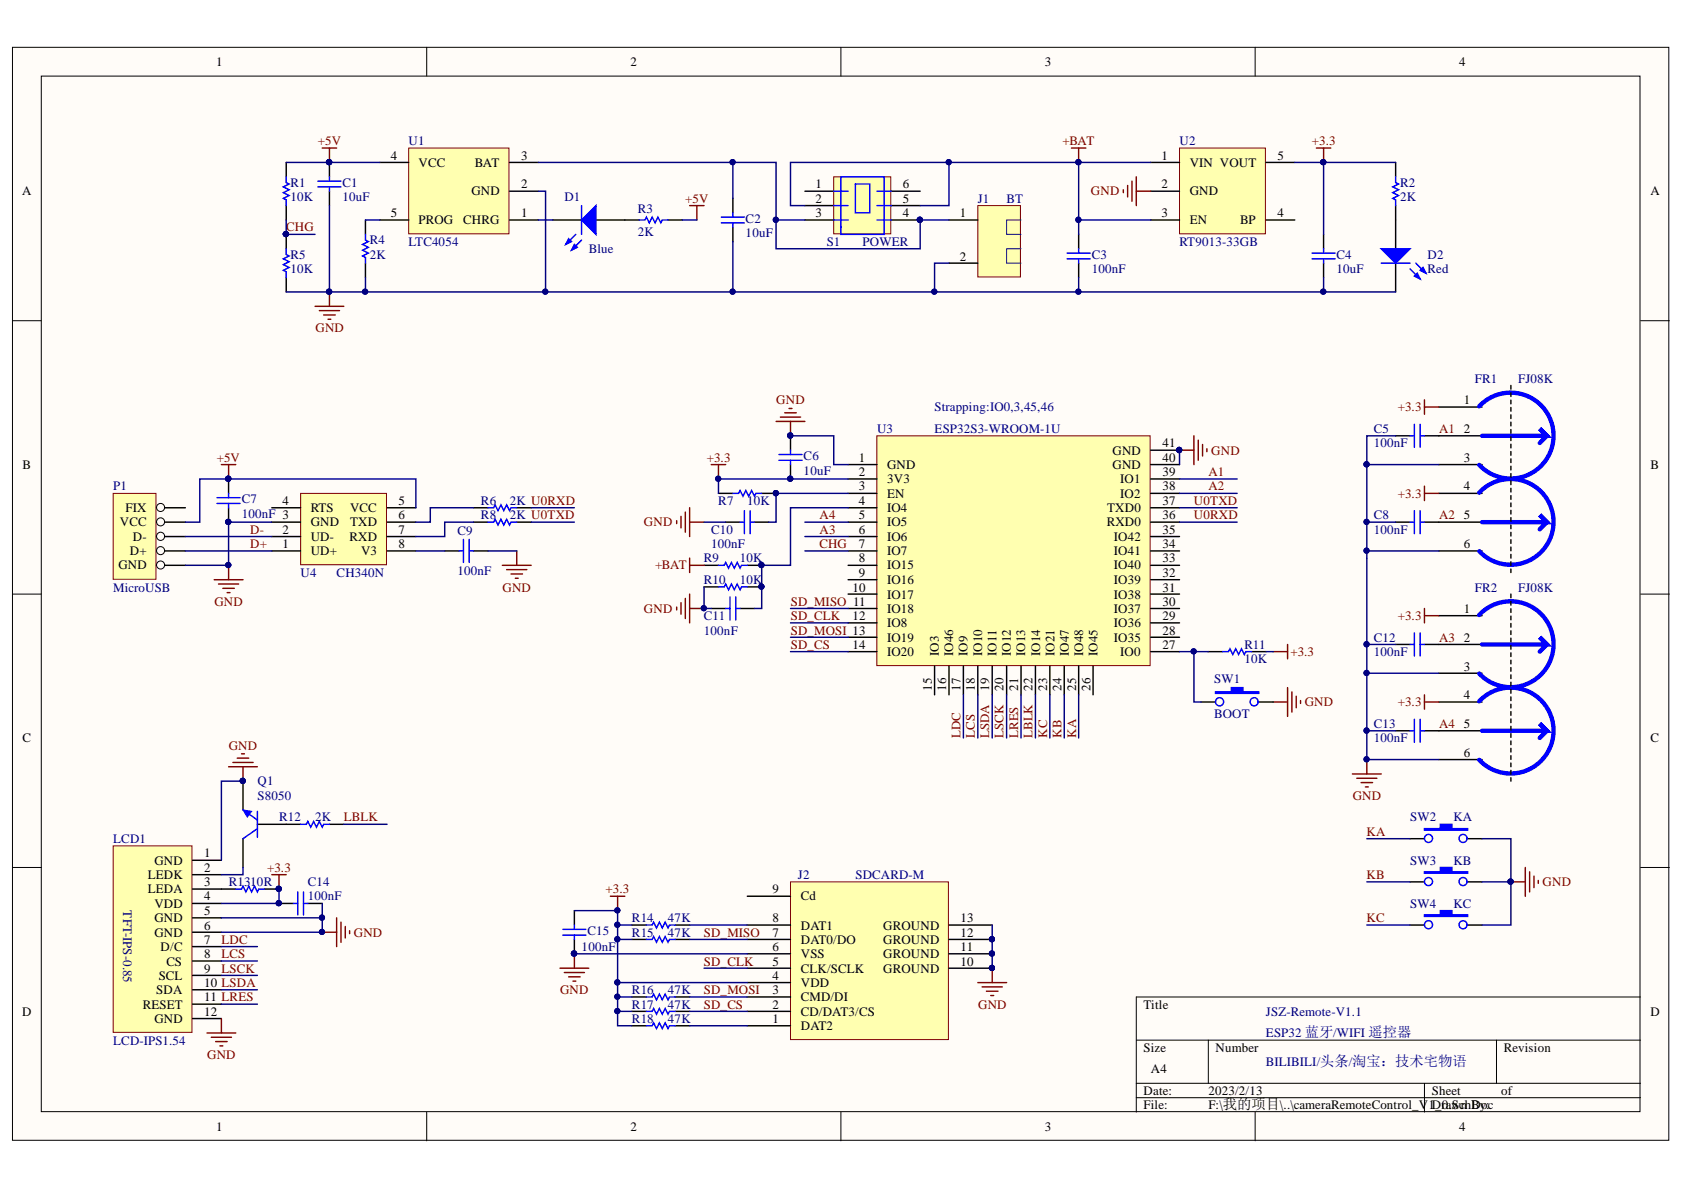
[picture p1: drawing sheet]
<svg xmlns="http://www.w3.org/2000/svg" width="297mm" height="210mm" viewBox="0 0 297 210" stroke-linecap="round" stroke-linejoin="round" font-family="sans-serif">
<defs><g id="words">
<g font-size="2.3">
<text x="38.1" y="11.7">1</text>
<text x="111.2" y="11.7">2</text>
<text x="184.3" y="11.7">3</text>
<text x="257.4" y="11.7">4</text>
<text x="68.9" y="28.1">4</text>
<text x="73.8" y="29.4">VCC</text>
<text x="83.7" y="29.4">BAT</text>
<text x="91.9" y="28.1">3</text>
<text x="204.9" y="28.1">1</text>
<text x="209.8" y="29.4">VIN VOUT</text>
<text x="225.3" y="28.1">5</text>
<text x="3.9" y="34.5">A</text>
<text x="83.1" y="34.5">GND</text>
<text x="91.9" y="33.2">2</text>
<text x="143.9" y="33.2">1</text>
<text x="143.9" y="35.7">2</text>
<text x="159.3" y="33.2">6</text>
<text x="159.3" y="35.7">5</text>
<text x="204.9" y="33.2">2</text>
<text x="209.8" y="34.5">GND</text>
<text x="291.1" y="34.5">A</text>
<text x="68.9" y="38.3">5</text>
<text x="73.8" y="39.5">PROG</text>
<text x="81.7" y="39.5">CHRG</text>
<text x="91.9" y="38.3">1</text>
<text x="143.9" y="38.3">3</text>
<text x="159.3" y="38.3">4</text>
<text x="169.3" y="38.3">1</text>
<text x="204.9" y="38.3">3</text>
<text x="209.8" y="39.5">EN</text>
<text x="218.7" y="39.5">BP</text>
<text x="225.3" y="38.3">4</text>
<text x="169.3" y="46">2</text>
<text x="258.2" y="71.3">1</text>
<text x="258.2" y="76.4">2</text>
<text x="4" y="82.7">B</text>
<text x="151.5" y="81.4">1</text>
<text x="151.5" y="84">2</text>
<text x="156.5" y="82.7">GND</text>
<text x="196.2" y="82.7">GND</text>
<text x="196.2" y="80.2">GND</text>
<text x="205" y="84">39</text>
<text x="205" y="81.4">40</text>
<text x="205" y="78.9">41</text>
<text x="258.2" y="81.4">3</text>
<text x="291.1" y="82.7">B</text>
<text x="49.8" y="89">4</text>
<text x="70.3" y="89">5</text>
<text x="151.5" y="86.5">3</text>
<text x="151.5" y="89">4</text>
<text x="156.5" y="85.2">3V3</text>
<text x="156.5" y="87.8">EN</text>
<text x="197.6" y="87.8">IO2</text>
<text x="197.6" y="85.2">IO1</text>
<text x="205" y="89">37</text>
<text x="205" y="86.5">38</text>
<text x="258.2" y="86.5">4</text>
<text x="21.1" y="92.8">VCC</text>
<text x="22.2" y="90.3">FIX</text>
<text x="23.4" y="95.4">D-</text>
<text x="49.8" y="94.1">2</text>
<text x="54.8" y="95.4">UD-</text>
<text x="54.8" y="92.8">GND</text>
<text x="54.8" y="90.3">RTS</text>
<text x="61.7" y="95.4">RXD</text>
<text x="61.7" y="90.3">VCC</text>
<text x="61.7" y="92.8">TXD</text>
<text x="70.3" y="91.6">6</text>
<text x="70.3" y="94.1">7</text>
<text x="151.5" y="91.6">5</text>
<text x="151.5" y="94.1">6</text>
<text x="156.5" y="90.3">IO4</text>
<text x="156.5" y="92.8">IO5</text>
<text x="156.5" y="95.4">IO6</text>
<text x="195.2" y="92.8">RXD0</text>
<text x="195.3" y="90.3">TXD0</text>
<text x="196.5" y="95.4">IO42</text>
<text x="205" y="94.1">35</text>
<text x="205" y="91.6">36</text>
<text x="258.2" y="91.6">5</text>
<text x="20.9" y="100.4">GND</text>
<text x="22.9" y="97.9">D+</text>
<text x="49.8" y="96.6">1</text>
<text x="54.8" y="97.9">UD+</text>
<text x="63.7" y="97.9">V3</text>
<text x="70.3" y="96.6">8</text>
<text x="151.5" y="96.6">7</text>
<text x="151.5" y="99.2">8</text>
<text x="151.5" y="101.7">9</text>
<text x="156.5" y="97.9">IO7</text>
<text x="156.5" y="100.4">IO15</text>
<text x="196.5" y="100.4">IO40</text>
<text x="196.5" y="97.9">IO41</text>
<text x="205" y="101.7">32</text>
<text x="205" y="99.2">33</text>
<text x="205" y="96.6">34</text>
<text x="258.2" y="96.6">6</text>
<text x="150.4" y="104.3">10</text>
<text x="156.5" y="103">IO16</text>
<text x="156.5" y="105.6">IO17</text>
<text x="196.5" y="105.6">IO38</text>
<text x="196.5" y="103">IO39</text>
<text x="205" y="106.9">30</text>
<text x="205" y="104.3">31</text>
<text x="150.4" y="109.4">12</text>
<text x="156.5" y="108.1">IO18</text>
<text x="156.5" y="110.7">IO8</text>
<text x="156.5" y="113.2">IO19</text>
<text x="196.5" y="113.2">IO35</text>
<text x="196.5" y="110.7">IO36</text>
<text x="196.5" y="108.1">IO37</text>
<text x="205" y="111.9">28</text>
<text x="205" y="109.4">29</text>
<text x="258.2" y="108.1">1</text>
<text x="258.2" y="113.2">2</text>
<text x="150.4" y="114.5">14</text>
<text x="156.5" y="115.7">IO20</text>
<text x="165.6" y="115.7" transform="rotate(-90 165.6 115.7)">IO3</text>
<text x="168.1" y="115.7" transform="rotate(-90 168.1 115.7)">IO46</text>
<text x="170.7" y="115.7" transform="rotate(-90 170.7 115.7)">IO9</text>
<text x="173.2" y="115.7" transform="rotate(-90 173.2 115.7)">IO10</text>
<text x="175.8" y="115.7" transform="rotate(-90 175.8 115.7)">IO11</text>
<text x="178.3" y="115.7" transform="rotate(-90 178.3 115.7)">IO12</text>
<text x="180.8" y="115.7" transform="rotate(-90 180.8 115.7)">IO13</text>
<text x="183.5" y="115.7" transform="rotate(-90 183.5 115.7)">IO14</text>
<text x="186" y="115.7" transform="rotate(-90 186 115.7)">IO21</text>
<text x="188.5" y="115.7" transform="rotate(-90 188.5 115.7)">IO47</text>
<text x="191.1" y="115.7" transform="rotate(-90 191.1 115.7)">IO48</text>
<text x="193.6" y="115.7" transform="rotate(-90 193.6 115.7)">IO45</text>
<text x="197.6" y="115.7">IO0</text>
<text x="205" y="114.5">27</text>
<text x="258.2" y="118.3">3</text>
<text x="164.3" y="121.8" transform="rotate(-90 164.3 121.8)">15</text>
<text x="166.9" y="121.8" transform="rotate(-90 166.9 121.8)">16</text>
<text x="169.4" y="121.8" transform="rotate(-90 169.4 121.8)">17</text>
<text x="172" y="121.8" transform="rotate(-90 172 121.8)">18</text>
<text x="174.5" y="121.8" transform="rotate(-90 174.5 121.8)">19</text>
<text x="177" y="121.8" transform="rotate(-90 177 121.8)">20</text>
<text x="179.6" y="121.8" transform="rotate(-90 179.6 121.8)">21</text>
<text x="182.1" y="121.8" transform="rotate(-90 182.1 121.8)">22</text>
<text x="184.7" y="121.8" transform="rotate(-90 184.7 121.8)">23</text>
<text x="187.3" y="121.8" transform="rotate(-90 187.3 121.8)">24</text>
<text x="189.8" y="121.8" transform="rotate(-90 189.8 121.8)">25</text>
<text x="192.3" y="121.8" transform="rotate(-90 192.3 121.8)">26</text>
<text x="258.2" y="123.3">4</text>
<text x="4" y="130.9">C</text>
<text x="258.2" y="128.4">5</text>
<text x="291.1" y="130.9">C</text>
<text x="258.2" y="133.5">6</text>
<text x="26.1" y="155">LEDK</text>
<text x="27.2" y="152.5">GND</text>
<text x="36" y="151.2">1</text>
<text x="36" y="153.8">2</text>
<text x="26.1" y="157.6">LEDA</text>
<text x="27.2" y="160.1">VDD</text>
<text x="36" y="156.3">3</text>
<text x="36" y="158.8">4</text>
<text x="36" y="161.4">5</text>
<text x="136.3" y="157.6">9</text>
<text x="141.3" y="158.8">Cd</text>
<text x="27.2" y="162.6">GND</text>
<text x="27.2" y="165.2">GND</text>
<text x="28.3" y="167.8">D/C</text>
<text x="36" y="164">6</text>
<text x="36" y="166.5">7</text>
<text x="136.3" y="167.8">6</text>
<text x="136.3" y="165.2">7</text>
<text x="136.3" y="162.6">8</text>
<text x="141.3" y="166.5">DAT0/DO</text>
<text x="141.3" y="164">DAT1</text>
<text x="155.8" y="166.5">GROUND</text>
<text x="155.8" y="164">GROUND</text>
<text x="169.4" y="167.8">11</text>
<text x="169.4" y="165.2">12</text>
<text x="169.4" y="162.6">13</text>
<text x="28" y="172.9">SCL</text>
<text x="29.3" y="170.3">CS</text>
<text x="36" y="169">8</text>
<text x="36" y="171.6">9</text>
<text x="136.3" y="172.9">4</text>
<text x="136.3" y="170.3">5</text>
<text x="141.3" y="171.6">CLK/SCLK</text>
<text x="141.3" y="169">VSS</text>
<text x="155.8" y="171.6">GROUND</text>
<text x="155.8" y="169">GROUND</text>
<text x="169.4" y="170.3">10</text>
<text x="3.9" y="179.2">D</text>
<text x="25.2" y="177.9">RESET</text>
<text x="27.6" y="175.4">SDA</text>
<text x="36" y="174.1">10 LSDA</text>
<text x="36" y="176.7">11 LRES</text>
<text x="36" y="179.2">12</text>
<text x="136.3" y="177.9">2</text>
<text x="136.3" y="175.4">3</text>
<text x="141.3" y="179.2">CD/DAT3/CS</text>
<text x="141.3" y="176.7">CMD/DI</text>
<text x="141.3" y="174.1">VDD</text>
<text x="201.7" y="177.9">Title</text>
<text x="291.1" y="179.2">D</text>
<text x="27.2" y="180.5">GND</text>
<text x="136.3" y="180.5">1</text>
<text x="141.3" y="181.7">DAT2</text>
<text x="201.7" y="185.5">Size</text>
<text x="214.4" y="185.5">Number</text>
<text x="265.2" y="185.5">Revision</text>
<text x="203" y="189.3">A4</text>
<text x="201.7" y="193.1">Date:</text>
<text x="201.7" y="195.7">File:</text>
<text x="213.1" y="193.1">2023/2/13</text>
<text x="213.1" y="195.7">F:\我的项目\..\cameraRemoteControl_V</text>
<text x="252" y="195.7">1Drawn Doc</text>
<text x="252.6" y="193.1">Sheet</text>
<text x="253.2" y="195.7">_0.SchBy:</text>
<text x="264.8" y="193.1">of</text>
<text x="38.1" y="199.5">1</text>
<text x="111.2" y="199.5">2</text>
<text x="184.3" y="199.5">3</text>
<text x="257.4" y="199.5">4</text>
</g>
<g font-size="2.3" fill="#800000">
<text x="56.1" y="25.6">+5V</text>
<text x="187.4" y="25.6">+BAT</text>
<text x="231.4" y="25.6">+3.3</text>
<text x="120.9" y="35.7">+5V</text>
<text x="192.4" y="34.5">GND</text>
<text x="50.5" y="40.8">CHG</text>
<text x="55.7" y="58.6">GND</text>
<text x="136.9" y="71.3">GND</text>
<text x="246.6" y="72.6">+3.3</text>
<text x="253.8" y="76.4">A1</text>
<text x="38.2" y="81.4">+5V</text>
<text x="124.7" y="81.4">+3.3</text>
<text x="213.1" y="84">A1</text>
<text x="213.7" y="80.2">GND</text>
<text x="210.6" y="89">U0TXD</text>
<text x="213.1" y="86.5">A2</text>
<text x="246.6" y="87.8">+3.3</text>
<text x="44.2" y="94.1">D-</text>
<text x="113.6" y="92.8">GND</text>
<text x="144.5" y="94.1">A3</text>
<text x="144.5" y="91.6">A4</text>
<text x="210.6" y="91.6">U0RXD</text>
<text x="253.8" y="91.6">A2</text>
<text x="44.2" y="96.6">D+</text>
<text x="115.5" y="100.4">+BAT</text>
<text x="144.5" y="96.6">CHG</text>
<text x="37.8" y="106.9">GND</text>
<text x="88.6" y="104.3">GND</text>
<text x="139.5" y="106.9">SD_MISO 11</text>
<text x="113.6" y="108.1">GND</text>
<text x="139.5" y="109.4">SD_CLK</text>
<text x="139.5" y="111.9">SD_MOSI 13</text>
<text x="246.6" y="109.4">+3.3</text>
<text x="253.8" y="113.2">A3</text>
<text x="139.5" y="114.5">SD_CS</text>
<text x="227.6" y="115.7">+3.3</text>
<text x="230.1" y="124.6">GND</text>
<text x="246.6" y="124.6">+3.3</text>
<text x="169.4" y="130.2" transform="rotate(-90 169.4 130.2)">LDC</text>
<text x="172" y="130.2" transform="rotate(-90 172 130.2)">LCS</text>
<text x="174.5" y="130.2" transform="rotate(-90 174.5 130.2)">LSDA</text>
<text x="177" y="130.2" transform="rotate(-90 177 130.2)">LSCK</text>
<text x="179.6" y="130.2" transform="rotate(-90 179.6 130.2)">LRES</text>
<text x="182.1" y="130.2" transform="rotate(-90 182.1 130.2)">LBLK</text>
<text x="184.7" y="130.2" transform="rotate(-90 184.7 130.2)">KC</text>
<text x="187.3" y="130.2" transform="rotate(-90 187.3 130.2)">KB</text>
<text x="189.8" y="130.2" transform="rotate(-90 189.8 130.2)">KA</text>
<text x="253.8" y="128.4">A4</text>
<text x="40.3" y="132.2">GND</text>
<text x="238.6" y="141.1">GND</text>
<text x="60.6" y="144.9">LBLK</text>
<text x="241.1" y="147.4">KA</text>
<text x="47.1" y="153.8">+3.3</text>
<text x="241.1" y="155">KB</text>
<text x="106.8" y="157.6">+3.3</text>
<text x="272.1" y="156.3">GND</text>
<text x="39.1" y="166.5">LDC</text>
<text x="62.4" y="165.2">GND</text>
<text x="124.2" y="165.2">SD_MISO</text>
<text x="241.1" y="162.6">KC</text>
<text x="39.1" y="171.6">LSCK</text>
<text x="39.1" y="169">LCS</text>
<text x="124.2" y="170.3">SD_CLK</text>
<text x="98.8" y="175.4">GND</text>
<text x="124.2" y="177.9">SD_CS</text>
<text x="124.2" y="175.4">SD_MOSI</text>
<text x="172.5" y="177.9">GND</text>
<text x="36.5" y="186.8">GND</text>
</g>
<g font-size="2.3" fill="#000080">
<text x="72.1" y="25.6">U1</text>
<text x="208.1" y="25.6">U2</text>
<text x="51.3" y="32.9">R1</text>
<text x="51.3" y="35.5">10K</text>
<text x="60.4" y="32.9">C1</text>
<text x="60.4" y="35.5">10uF</text>
<text x="99.6" y="35.5">D1</text>
<text x="172.5" y="35.7">J1</text>
<text x="177.5" y="35.7">BT</text>
<text x="247" y="32.9">R2</text>
<text x="247" y="35.5">2K</text>
<text x="112.5" y="37.5">R3</text>
<text x="112.5" y="41.6">2K</text>
<text x="131.5" y="39.3">C2</text>
<text x="131.5" y="41.8">10uF</text>
<text x="51.3" y="45.7">R5</text>
<text x="65.2" y="43.1">R4</text>
<text x="65.2" y="45.7">2K</text>
<text x="72.1" y="43.4">LTC4054</text>
<text x="103.9" y="44.7">Blue</text>
<text x="145.8" y="43.4">S1</text>
<text x="152.2" y="43.4">POWER</text>
<text x="192.6" y="45.7">C3</text>
<text x="208.1" y="43.4">RT9013-33GB</text>
<text x="235.7" y="45.7">C4</text>
<text x="251.8" y="45.7">D2</text>
<text x="51.3" y="48.2">10K</text>
<text x="192.6" y="48.2">100nF</text>
<text x="235.7" y="48.2">10uF</text>
<text x="251.8" y="48.2">Red</text>
<text x="260.2" y="67.5">FR1</text>
<text x="267.8" y="67.5">FJ08K</text>
<text x="154.7" y="76.4">U3</text>
<text x="164.8" y="76.4">ESP32S3-WROOM-1U</text>
<text x="164.8" y="72.6">Strapping:IO0,3,45,46</text>
<text x="242.3" y="76.4">C5</text>
<text x="141.8" y="81.2">C6</text>
<text x="141.8" y="83.7">10uF</text>
<text x="242.3" y="78.9">100nF</text>
<text x="20" y="86.5">P1</text>
<text x="42.6" y="88.8">C7</text>
<text x="84.8" y="89">R6</text>
<text x="89.9" y="89">2K U0RXD</text>
<text x="126.7" y="89">R7</text>
<text x="131.8" y="89">10K</text>
<text x="42.6" y="91.3">100nF 3</text>
<text x="80.7" y="94.4">C9</text>
<text x="84.8" y="91.6">R8</text>
<text x="89.9" y="91.6">2K U0TXD</text>
<text x="125.4" y="94.1">C10</text>
<text x="242.3" y="91.6">C8</text>
<text x="242.3" y="94.1">100nF</text>
<text x="53" y="101.7">U4</text>
<text x="59.4" y="101.7">CH340N</text>
<text x="80.7" y="101.5">100nF</text>
<text x="124.2" y="99.2">R9</text>
<text x="125.4" y="96.6">100nF</text>
<text x="130.5" y="99.2">10K</text>
<text x="20" y="104.3">MicroUSB</text>
<text x="124.2" y="103">R10</text>
<text x="130.5" y="103">10K</text>
<text x="260.2" y="104.3">FR2</text>
<text x="267.8" y="104.3">FJ08K</text>
<text x="124.2" y="109.4">C11</text>
<text x="124.2" y="111.9">100nF</text>
<text x="242.3" y="113.2">C12</text>
<text x="219.5" y="114.5">R11</text>
<text x="219.5" y="117">10K</text>
<text x="242.3" y="115.7">100nF</text>
<text x="214.2" y="120.6">SW1</text>
<text x="214.2" y="126.6">BOOT</text>
<text x="242.3" y="128.4">C13</text>
<text x="242.3" y="130.9">100nF</text>
<text x="45.4" y="138.6">Q1</text>
<text x="45.4" y="141.1">S8050</text>
<text x="20" y="148.7">LCD1</text>
<text x="49.2" y="144.9">R12</text>
<text x="55.6" y="144.9">2K</text>
<text x="248.8" y="144.9">SW2</text>
<text x="256.4" y="144.9">KA</text>
<text x="140.7" y="155">J2</text>
<text x="150.9" y="155">SDCARD-M</text>
<text x="248.8" y="152.5">SW3</text>
<text x="256.4" y="152.5">KB</text>
<text x="21.7" y="160.6" transform="rotate(90 21.7 160.6)">TFT-IPS-0.85</text>
<text x="40.3" y="156.3">R1310R</text>
<text x="54.3" y="156.3">C14</text>
<text x="54.3" y="158.8">100nF</text>
<text x="248.8" y="160.1">SW4</text>
<text x="256.4" y="160.1">KC</text>
<text x="102.6" y="167.8">100nF</text>
<text x="103.6" y="165">C15</text>
<text x="111.5" y="162.6">R14</text>
<text x="111.5" y="165.2">R15</text>
<text x="117.8" y="162.6">47K</text>
<text x="117.8" y="165.2">47K</text>
<text x="111.5" y="175.4">R16</text>
<text x="111.5" y="177.9">R17</text>
<text x="117.8" y="175.4">47K</text>
<text x="117.8" y="177.9">47K</text>
<text x="223.3" y="179.2">JSZ-Remote-V1.1</text>
<text x="20" y="184.3">LCD-IPS1.54</text>
<text x="111.5" y="180.5">R18</text>
<text x="117.8" y="180.5">47K</text>
<text x="223.3" y="183">ESP32 蓝牙/WIFI 遥控器</text>
<text x="223.3" y="188.1">BILIBILI/头条/淘宝：技术宅物语</text>
</g>
</g></defs>
<g fill="#fffcf8" stroke="#000" stroke-width=".18">
<path d="M2.2 8.3h292.2v192.8h-292.2z"/>
<path d="M7.3 13.4h282v182.7h-282z"/>
</g>
<g fill="none" stroke="#000" stroke-width=".18">
<path d="M75.3 8.3v5.1M148.3 8.3v5.1M221.4 8.3v5.1M2.2 56.6h5.1M289.4 56.6h5.1M2.2 104.8h5.1M289.4 104.8h5.1M2.2 153h5.1M289.4 153h5.1M289.4 175.9h-89v20.3M75.3 196.2v5M148.3 196.2v5"/>
<path d="M200.4 183.5h89M200.4 191.1h89M200.4 193.6h89M213.1 183.5v7.6M221.4 196.2v5M251.3 191.1v5.1M264 183.5v7.6"/>
</g>
<path d="M55.6 54h5.1M56.3 54.8h3.6M57.1 55.6h2M57.9 56.3h.5M58.1 51.5v2.5" fill="none" stroke="#800000" stroke-width=".25"/>
<circle cx="58.1" cy="51.4" r=".46" fill="#000080" stroke="#000080" stroke-width=".18"/>
<path d="M97.5 38.8h5.1M105.1 38.8h5.1" fill="none" stroke="#000" stroke-width=".25"/>
<path d="M102.6 38.8l2.5-2.5v5z" fill="#00f"/>
<path d="M102.6 38.8l2.5-2.5v5zM101.6 41.3l-1.8 1.8M102.6 42.4l-1.8 1.7" fill="none" stroke="#00f" stroke-width=".25"/>
<path d="M100.3 42.1l.5 .5-1 .5z" fill="#00f"/>
<path d="M100.3 42.1l.5 .5-1 .5z" fill="none" stroke="#00f" stroke-width=".25"/>
<path d="M101.3 43.1l.5 .5-1 .5z" fill="#00f"/>
<path d="M102.6 36.3v5M101.3 43.1l.5 .5-1 .5z" fill="none" stroke="#00f" stroke-width=".25"/>
<path d="M72.1 26.1h17.7v15.1h-17.7z" fill="#ffffb0" stroke="#800000" stroke-width=".18"/>
<path d="M67 38.8h5.1M67 28.7h5.1M89.9 38.8h5.1M89.9 33.7h5.1M89.9 28.7h5.1" fill="none" stroke="#000" stroke-width=".25"/>
<path d="M121.6 36.3h2.6M122.9 36.3v2.5" fill="none" stroke="#800000" stroke-width=".25"/>
<path d="M172.5 36.3h7.5v12.6h-7.5z" fill="#ffffb0" stroke="#800000" stroke-width=".18"/>
<path d="M142 33.7h5.1M142 36.3h5.1M167.4 38.8h5.1M167.4 46.4h5.1" fill="none" stroke="#000" stroke-width=".25"/>
<path d="M180.1 38.8h-2.5v2.5h2.5M180.1 43.9h-2.5v2.5h2.5" fill="none" stroke="#11037f" stroke-width=".18"/>
<path d="M147.1 31.2h10v10h-10z" fill="#ffffb0" stroke="#800000" stroke-width=".18"/>
<path d="M147.1 33.7h2.5M147.1 38.8h2.5M147.1 36.3h2.5M148.3 31.2h7.7v10.1h-7.7zM150.9 32.5h2.5v5h-2.5zM154.7 33.7h2.5M154.7 38.8h2.5M154.7 36.3h2.5" fill="none" stroke="#00f" stroke-width=".25"/>
<path d="M142 38.8h5.1M157.2 38.8h5.1M157.2 33.7h5.1M157.2 36.3h5.1M246.2 38.8v5.1M246.2 46.4v5.1" fill="none" stroke="#000" stroke-width=".25"/>
<circle cx="162.2" cy="38.8" r=".47" fill="#000080" stroke="#000080" stroke-width=".18"/>
<path d="M243.6 43.9h5.1l-2.5 2.5z" fill="#00f"/>
<path d="M243.6 43.9h5.1l-2.5 2.5zM248.7 47.4l1.8 1.8M249.7 46.4l1.8 1.8" fill="none" stroke="#00f" stroke-width=".25"/>
<path d="M249.5 48.7l.5-.5 .5 1z" fill="#00f"/>
<path d="M249.5 48.7l.5-.5 .5 1z" fill="none" stroke="#00f" stroke-width=".25"/>
<path d="M250.5 47.7l.5-.5 .5 1z" fill="#00f"/>
<path d="M243.6 46.4h5.1M250.5 47.7l.5-.5 .5 1z" fill="none" stroke="#00f" stroke-width=".25"/>
<path d="M208.1 26.1h15.1v15.1h-15.1z" fill="#ffffb0" stroke="#800000" stroke-width=".18"/>
<path d="M203 28.7h5.1M203 33.7h5.1M203 38.8h5.1M223.3 28.7h5.1M223.3 38.8h5.1" fill="none" stroke="#000" stroke-width=".25"/>
<path d="M198.1 33.5v.5M198.9 32.7v2M199.7 32v3.5M200.4 31.2v5.1M200.4 33.7h2.6M232.2 26.1h2.5M233.5 26.1v2.6" fill="none" stroke="#800000" stroke-width=".25"/>
<g fill="#000080" stroke="#000080" stroke-width=".18">
<circle cx="233.4" cy="28.6" r=".46"/>
<circle cx="50.4" cy="41.3" r=".46"/>
</g>
<path d="M139.4 155.6h27.9v27.8h-27.9z" fill="#ffffb0" stroke="#800000" stroke-width=".18"/>
<g fill="none" stroke="#000" stroke-width=".25">
<path d="M253.8 71.8h7.6M253.8 76.9h7.6M253.8 81.9h7.6M253.8 87h7.6M253.8 92.1h7.6M253.8 97.2h7.6M253.8 108.6h7.6M253.8 113.7h7.6M253.8 118.8h7.6M253.8 123.8h7.6M253.8 128.9h7.6M253.8 134h7.6"/>
<path d="M131.8 158.1h7.6M101.3 160.6v2.6M101.3 165.7v2.5M111.5 178.4h2.5M111.5 175.9h2.5M111.5 165.7h2.5M111.5 163.2h2.5M119.1 178.4h2.5M119.1 175.9h2.5M119.1 165.7h2.5M119.1 163.2h2.5M131.8 178.4h7.6"/>
<path d="M131.8 175.9h7.6M131.8 173.3h7.6M131.8 170.8h7.6M131.8 168.2h7.6M131.8 165.7h7.6M131.8 163.2h7.6M167.4 170.8h7.6M167.4 168.2h7.6M167.4 165.7h7.6M167.4 163.2h7.6M111.5 180.9h2.5M119.1 180.9h2.5"/>
<path d="M131.8 180.9h7.6"/>
</g>
<g fill="#000080" stroke="#000080" stroke-width=".18">
<circle cx="175" cy="170.7" r=".46"/>
<circle cx="175" cy="168.2" r=".46"/>
<circle cx="175" cy="165.7" r=".46"/>
<circle cx="108.9" cy="160.6" r=".46"/>
<circle cx="101.3" cy="168.2" r=".46"/>
</g>
<path d="M107.7 158.1h2.5M108.9 158.1v2.5M98.8 170.8h5.1M99.5 171.5h3.6M100.3 172.3h2M101.1 173.1h.5M101.3 168.2v2.6M172.5 173.3h5.1M173.2 174.1h3.6M174 174.8h2M174.8 175.6h.5M175 170.8v2.5" fill="none" stroke="#800000" stroke-width=".25"/>
<path d="M260.9 71.7a7.6 7.6 0 0 1 10.8-.3 7.6 7.6 0 0 1 .1 10.8 7.6 7.6 0 0 1-10.9-.2M261.4 76.9h11.5l-1.3-1.3 1.3 1.3-1.3 1.2M260.9 86.9a7.6 7.6 0 0 1 10.8-.3 7.6 7.6 0 0 1 .1 10.9 7.6 7.6 0 0 1-10.9-.3M261.4 92.1h11.5l-1.3-1.3 1.3 1.3-1.3 1.3M260.9 108.5a7.6 7.6 0 0 1 10.8-.3 7.6 7.6 0 0 1 .1 10.8 7.6 7.6 0 0 1-10.9-.2M261.4 113.7h11.5l-1.3-1.3 1.3 1.3-1.3 1.2M260.9 123.7a7.6 7.6 0 0 1 10.8-.3 7.6 7.6 0 0 1 .1 10.9 7.6 7.6 0 0 1-10.9-.3M261.4 128.9h11.5l-1.3-1.3 1.3 1.3-1.3 1.3" fill="none" stroke="#00f" stroke-width=".76"/>
<path d="M266.5 68v33M266.5 104.8v33" fill="none" stroke="#000" stroke-width=".25" stroke-dasharray=".6 .6"/>
<path d="M99.3 163.9h4M99.3 164.9h4M101.3 163.2v.7M101.3 164.9v.8M114 163.2h1l.3-.5 .5 1 .5-1 .5 1 .5-1 .5 1 .3-.5h1M114 165.7h1l.3-.5 .5 1 .5-1 .5 1 .5-1 .5 1 .3-.5h1M114 175.9h1l.3-.6 .5 1.1 .5-1.1 .5 1.1 .5-1.1 .5 1.1 .3-.5h1M114 178.4h1l.3-.5 .5 1 .5-1 .5 1 .5-1 .5 1 .3-.5h1M114 180.9h1l.3-.5 .5 1 .5-1 .5 1 .5-1 .5 1 .3-.5h1" fill="none" stroke="#00f" stroke-width=".25"/>
<path d="M20 149.2h13.9v32.9h-13.9z" fill="#ffffb0" stroke="#800000" stroke-width=".18"/>
<g fill="none" stroke="#000" stroke-width=".25">
<path d="M34 151.7h5M34 154.3h5M34 156.8h7.6M34 159.4h5M46.7 156.8h2.5M49.2 159.4h2.6M54.3 159.4h2.5M34 161.9h5M34 164.4h5M34 167h5M34 169.5h5M34 172h5"/>
<path d="M34 174.6h5M34 177.1h5M34 179.7h5"/>
</g>
<g fill="none" stroke="#800000" stroke-width=".25">
<path d="M40.3 135.2h5.1M41.1 134.5h3.5M41.8 133.7h2.1M42.6 133h.5M42.9 135.2v2.6M47.9 154.3h2.6M49.2 154.3v2.5M39 179.7v2.5M56.8 164.4h2.6M59.4 161.9v5.1M60.1 162.7v3.5M60.9 163.4v2"/>
<path d="M61.7 164.2v.5M36.5 182.2h5.1M37.3 183h3.5M38 183.7h2.1M38.8 184.5h.5"/>
</g>
<g fill="#000080" stroke="#000080" stroke-width=".18">
<circle cx="42.8" cy="137.7" r=".46"/>
<circle cx="49.2" cy="156.8" r=".46"/>
<circle cx="49.2" cy="159.3" r=".46"/>
<circle cx="56.8" cy="164.4" r=".46"/>
</g>
<path d="M41.6 156.8h1l.3-.5 .5 1 .5-1 .5 1 .5-1 .5 1 .3-.5h1M51.8 159.4h.7M52.5 157.3v4.1M53.5 157.3v4.1M53.5 159.4h.8" fill="none" stroke="#00f" stroke-width=".25"/>
<path d="M20 87h7.5v15.2h-7.5z" fill="#ffffb0" stroke="#800000" stroke-width=".18"/>
<path d="M27.6 92.1h5.1" fill="none" stroke="#000" stroke-width=".25"/>
<circle cx="28.3" cy="92.1" r=".71" fill="#fffcf8" stroke="#000" stroke-width=".18"/>
<path d="M27.6 94.6h5.1" fill="none" stroke="#000" stroke-width=".25"/>
<circle cx="28.3" cy="94.6" r=".72" fill="#fffcf8" stroke="#000" stroke-width=".18"/>
<path d="M27.6 97.2h5.1" fill="none" stroke="#000" stroke-width=".25"/>
<circle cx="28.3" cy="97.1" r=".71" fill="#fffcf8" stroke="#000" stroke-width=".18"/>
<path d="M27.6 99.7h5.1" fill="none" stroke="#000" stroke-width=".25"/>
<circle cx="28.3" cy="99.7" r=".71" fill="#fffcf8" stroke="#000" stroke-width=".18"/>
<path d="M27.6 89.6h5.1" fill="none" stroke="#000" stroke-width=".25"/>
<circle cx="28.3" cy="89.5" r=".71" fill="#fffcf8" stroke="#000" stroke-width=".18"/>
<path d="M53 87h15.2v12.6h-15.2z" fill="#ffffb0" stroke="#800000" stroke-width=".18"/>
<g fill="none" stroke="#000" stroke-width=".25">
<path d="M50.5 28.7v2.5M50.5 36.3v2.5M58.1 28.7v2.5M58.1 33.7v2.6M64.5 38.8v2.5M110.2 38.8h2.6M117.8 38.8h2.6M129.3 35v2.5M246.2 28.7v2.5M246.2 36.3v2.5M50.5 41.3v2.6M50.5 49v2.5"/>
<path d="M64.5 46.4v2.6M129.3 40.1v2.5M190.3 41.3v2.6M190.3 46.4v2.6M233.5 41.3v2.6M233.5 46.4v2.6M40.3 84.5v2.5M40.3 89.6v2.5M47.9 97.2h5.1M47.9 94.6h5.1M47.9 92.1h5.1M47.9 89.6h5.1"/>
<path d="M68.3 97.2h5.1M68.3 94.6h5.1M68.3 92.1h5.1M68.3 89.6h5.1M78.4 97.2h2.6M83.5 97.2h2.6M83.5 92.1h2.6M83.5 89.6h2.6M91.1 92.1h2.6M91.1 89.6h2.6"/>
</g>
<g fill="none" stroke="#800000" stroke-width=".25">
<path d="M56.8 26.1h2.6M58.1 26.1v2.6M39 81.9h2.6M40.3 81.9v2.6M40.3 99.7v2.6M88.6 99.7h5.1M91.1 97.2v2.5M37.8 102.3h5.1M38.5 103h3.6M39.3 103.8h2M40.1 104.5h.5M89.4 100.5h3.5"/>
<path d="M90.1 101.2h2.1M90.9 102h.5"/>
</g>
<g fill="#000080" stroke="#000080" stroke-width=".18">
<circle cx="40.3" cy="84.4" r=".46"/>
<circle cx="40.3" cy="99.7" r=".46"/>
<circle cx="40.3" cy="92.1" r=".46"/>
<circle cx="58.1" cy="28.6" r=".46"/>
<circle cx="50.4" cy="41.3" r=".46"/>
</g>
<g fill="none" stroke="#00f" stroke-width=".25">
<path d="M50.5 31.2v1l.5 .3-1 .5 1 .5-1 .5 1 .5-1 .5 .5 .2v1.1M56.1 32h4M56.1 33h4M58.1 31.2v.8M58.1 33v.7M112.8 38.8h1l.2-.5 .5 1 .5-1 .5 1 .6-1 .5 1 .2-.5h1M127.2 38.3h4.1M127.2 39.3h4.1M129.3 37.5v.8M129.3 39.3v.8M246.2 31.2v1l.5 .3-1 .5 1 .5-1 .5 1 .5-1 .5 .5 .2v1.1M50.5 43.9v1l.5 .2-1 .6 1 .5-1 .5 1 .5-1 .5 .5 .2v1.1"/>
<path d="M64.5 41.3v1.1l.5 .2-1 .5 1 .5-1 .5 1 .5-1 .5 .5 .3v1M188.2 44.6h4.1M188.2 45.7h4.1M190.3 43.9v.7M190.3 45.7v.7M231.4 44.6h4.1M231.4 45.7h4.1M233.5 43.9v.7M233.5 45.7v.7M38.3 87.8h4.1M38.3 88.8h4.1M40.3 87v.8"/>
<path d="M40.3 88.8v.8M81 97.2h.7M81.7 95.1v4.1M82.8 95.1v4.1M82.8 97.2h.7M86.1 89.6h1l.2-.5 .5 1 .6-1 .5 1 .5-1 .5 1 .2-.5h1M86.1 92.1h1l.2-.5 .5 1 .6-1 .5 1 .5-1 .5 1 .2-.5h1"/>
</g>
<path d="M154.7 76.9h48.2v40.5h-48.2z" fill="#ffffb0" stroke="#800000" stroke-width=".18"/>
<g fill="none" stroke="#000" stroke-width=".25">
<path d="M139.4 76.9v2.5M203 79.4h5.1M124.2 99.7h2.5M126.7 87h2.6M128 92.1h2.5M131.8 99.7h2.6M133.1 92.1h2.5M134.4 87h2.5M139.4 81.9v2.6M149.6 81.9h5.1M149.6 84.5h5.1M149.6 87h5.1"/>
<path d="M149.6 89.6h5.1M149.6 92.1h5.1M149.6 94.6h5.1M149.6 97.2h5.1M149.6 99.7h5.1M203 81.9h5.1M203 84.5h5.1M203 87h5.1M203 89.6h5.1M203 92.1h5.1M203 94.6h5.1M203 97.2h5.1"/>
<path d="M203 99.7h5.1M124.2 103.5h2.5M125.5 107.3h2.5M130.5 107.3h2.6M131.8 103.5h2.6M149.6 102.3h5.1M149.6 104.8h5.1M149.6 107.3h5.1M149.6 109.9h5.1M149.6 112.4h5.1M149.6 114.9h5.1M164.8 117.5v5.1"/>
<path d="M167.4 117.5v5.1M169.9 117.5v5.1M172.5 117.5v5.1M175 117.5v5.1M177.6 117.5v5.1M180.1 117.5v5.1M182.6 117.5v5.1M185.2 117.5v5.1M187.7 117.5v5.1M190.3 117.5v5.1M192.8 117.5v5.1M203 102.3h5.1"/>
<path d="M203 104.8h5.1M203 107.3h5.1M203 109.9h5.1M203 112.4h5.1M203 114.9h5.1M213.1 114.9h2.6M220.8 114.9h2.5M42.9 137.8v5.1M42.9 147.9v5.1M45.4 145.4h5.1"/>
</g>
<g fill="#000080" stroke="#000080" stroke-width=".18">
<circle cx="208" cy="79.4" r=".46"/>
<circle cx="139.4" cy="84.4" r=".46"/>
<circle cx="139.4" cy="76.8" r=".46"/>
<circle cx="126.7" cy="84.4" r=".46"/>
<circle cx="136.8" cy="87" r=".46"/>
<circle cx="134.3" cy="99.7" r=".46"/>
<circle cx="134.3" cy="103.5" r=".46"/>
<circle cx="124.1" cy="107.3" r=".46"/>
<circle cx="42.8" cy="137.7" r=".46"/>
</g>
<g fill="none" stroke="#00f" stroke-width=".25">
<path d="M139.4 79.4v.8M126.7 99.7h1l.3-.5 .5 1 .5-1 .5 1 .5-1 .5 1 .3-.5h1M129.3 87h1l.2-.5 .5 1 .6-1 .5 1 .5-1 .5 1 .2-.5h1.1M130.5 92.1h.8M131.3 90.1v4M132.3 90.1v4M132.3 92.1h.8M137.4 80.2h4.1M137.4 81.2h4.1M139.4 81.2v.7M126.7 103.5h1l.3-.5 .5 1 .5-1 .5 1 .5-1 .5 1 .3-.5h1M128 107.3h.8"/>
<path d="M128.8 105.3v4.1M129.8 105.3v4.1M129.8 107.3h.7M215.7 114.9h1l.2-.5 .6 1.1 .5-1.1 .5 1.1 .5-1.1 .5 1.1 .2-.6h1.1M42.9 142.9l2.5 1.7M45.4 146.2l-2.5 1.7M45.4 143.1v4.6"/>
</g>
<g fill="none" stroke="#800000" stroke-width=".25">
<path d="M136.9 74.3h5.1M137.7 73.6h3.5M138.4 72.8h2.1M139.2 72.1h.5M139.4 74.3v2.6M208.1 79.4h2.5M210.6 76.9v5M211.4 77.6v3.6M212.1 78.4v2M212.9 79.2v.5M119.4 91.8v.6M120.1 91.1v2"/>
<path d="M120.9 90.3v3.6M121.6 89.6v5M121.6 98.4v2.6M121.6 92.1h2.6M121.6 99.7h2.6M125.5 81.9h2.5M126.7 81.9v2.6M119.4 107.1v.5M120.1 106.3v2M120.9 105.6v3.5M121.6 104.8v5.1M121.6 107.3h2.6"/>
<path d="M224.6 114.9h2.5M227.1 113.7v2.5M224.6 123.8h2.5M227.1 121.3v5.1M227.9 122v3.6M228.6 122.8v2M229.4 123.6v.5"/>
</g>
<path d="M42.9 142.9l1.5 .2-.8 1z" fill="#00f"/>
<path d="M42.9 142.9l1.5 .2-.8 1z" fill="none" stroke="#00f" stroke-width=".18"/>
<g fill="#000080" stroke="#000080" stroke-width=".18">
<circle cx="42.8" cy="137.7" r=".46"/>
<circle cx="190.2" cy="28.6" r=".46"/>
<circle cx="241" cy="133.9" r=".46"/>
</g>
<path d="M246.2 76.9h2.5M251.3 76.9h2.5M246.2 92.1h2.5M251.3 92.1h2.5M246.2 113.7h2.5M251.3 113.7h2.5M211.9 123.8h2.5M222 123.8h2.6M246.2 128.9h2.5M251.3 128.9h2.5M50.5 145.4h2.5M58.1 145.4h2.6" fill="none" stroke="#000" stroke-width=".25"/>
<g fill="none" stroke="#00f" stroke-width=".25">
<path d="M248.7 76.9h.8M249.5 74.8v4.1M250.5 74.8v4.1M250.5 76.9h.8M248.7 92.1h.8M249.5 90.1v4M250.5 90.1v4M250.5 92.1h.8M248.7 113.7h.8M249.5 111.6v4.1M250.5 111.6v4.1M250.5 113.7h.8"/>
<path d="M248.7 128.9h.8M249.5 126.9v4M250.5 126.9v4M250.5 128.9h.8M53 145.4h1l.3-.5 .5 1 .5-1 .5 1 .5-1 .5 1 .3-.5h1"/>
</g>
<g fill="none" stroke="#800000" stroke-width=".25">
<path d="M189 26.1h2.5M190.3 26.1v2.6M251.3 70.5v2.6M251.3 71.8h2.5M251.3 85.8v2.5M251.3 87h2.5M251.3 107.3v2.6M251.3 108.6h2.5M238.6 136.5h5M239.3 137.3h3.6M240.1 138h2M240.8 138.8h.5"/>
<path d="M241.1 134v2.5M251.3 122.6v2.5M251.3 123.8h2.5"/>
</g>
<path d="M214.4 122h2.8v-.7h2v.7h2.8v.3h-7.6z" fill-rule="evenodd" fill="#00f"/>
<g fill="none" stroke="#00f" stroke-width=".25">
<path d="M214.4 122h2.8v-.7h2v.7h2.8v.3h-7.6z"/>
<circle cx="215.1" cy="123.8" r=".72"/>
<circle cx="221.2" cy="123.8" r=".72"/>
</g>
<path d="M248.7 147.9h2.6M258.9 147.9h2.5" fill="none" stroke="#000" stroke-width=".25"/>
<path d="M251.3 146.2h2.8v-.8h2v.8h2.8v.2h-7.6z" fill-rule="evenodd" fill="#00f"/>
<g fill="none" stroke="#00f" stroke-width=".25">
<path d="M251.3 146.2h2.8v-.8h2v.8h2.8v.2h-7.6z"/>
<circle cx="252" cy="147.9" r=".71"/>
<circle cx="258.1" cy="147.9" r=".71"/>
</g>
<path d="M248.7 155.6h2.6M258.9 155.6h2.5" fill="none" stroke="#000" stroke-width=".25"/>
<path d="M251.3 153.8h2.8v-.8h2v.8h2.8v.2h-7.6z" fill-rule="evenodd" fill="#00f"/>
<g fill="none" stroke="#00f" stroke-width=".25">
<path d="M251.3 153.8h2.8v-.8h2v.8h2.8v.2h-7.6z"/>
<circle cx="252" cy="155.5" r=".71"/>
<circle cx="258.1" cy="155.5" r=".71"/>
</g>
<path d="M248.7 163.2h2.6M258.9 163.2h2.5" fill="none" stroke="#000" stroke-width=".25"/>
<path d="M251.3 161.4h2.8v-.8h2v.8h2.8v.2h-7.6z" fill-rule="evenodd" fill="#00f"/>
<g fill="none" stroke="#00f" stroke-width=".25">
<path d="M251.3 161.4h2.8v-.8h2v.8h2.8v.2h-7.6z"/>
<circle cx="252" cy="163.1" r=".71"/>
<circle cx="258.1" cy="163.1" r=".71"/>
</g>
<path d="M266.5 155.6h2.5M269 153v5.1M269.8 153.8v3.5M270.6 154.5v2.1M271.3 155.3v.5" fill="none" stroke="#800000" stroke-width=".25"/>
<g fill="#000080" stroke="#000080" stroke-width=".18">
<circle cx="266.4" cy="155.5" r=".46"/>
<circle cx="96.2" cy="51.4" r=".46"/>
<circle cx="58.1" cy="28.6" r=".46"/>
<circle cx="64.4" cy="51.4" r=".46"/>
<circle cx="164.8" cy="51.4" r=".46"/>
<circle cx="136.8" cy="38.8" r=".46"/>
<circle cx="162.2" cy="38.8" r=".47"/>
<circle cx="190.2" cy="38.8" r=".46"/>
<circle cx="233.4" cy="28.6" r=".46"/>
<circle cx="190.2" cy="28.6" r=".46"/>
<circle cx="233.4" cy="51.4" r=".46"/>
<circle cx="190.2" cy="51.4" r=".46"/>
<circle cx="58.1" cy="51.4" r=".46"/>
<circle cx="50.4" cy="41.3" r=".46"/>
<circle cx="167.3" cy="28.6" r=".46"/>
<circle cx="129.2" cy="51.4" r=".46"/>
<circle cx="129.2" cy="28.6" r=".46"/>
<circle cx="175" cy="165.7" r=".46"/>
<circle cx="175" cy="168.2" r=".46"/>
<circle cx="175" cy="170.7" r=".46"/>
<circle cx="108.9" cy="178.3" r=".46"/>
<circle cx="108.9" cy="175.8" r=".46"/>
<circle cx="108.9" cy="173.3" r=".46"/>
<circle cx="108.9" cy="165.7" r=".46"/>
<circle cx="108.9" cy="163.1" r=".46"/>
<circle cx="101.3" cy="168.2" r=".46"/>
<circle cx="108.9" cy="160.6" r=".46"/>
<circle cx="49.2" cy="159.3" r=".46"/>
<circle cx="49.2" cy="156.8" r=".46"/>
<circle cx="56.8" cy="164.4" r=".46"/>
<circle cx="56.8" cy="161.9" r=".46"/>
<circle cx="40.3" cy="99.7" r=".46"/>
<circle cx="40.3" cy="92.1" r=".46"/>
<circle cx="40.3" cy="84.4" r=".46"/>
<circle cx="139.4" cy="76.8" r=".46"/>
<circle cx="208" cy="79.4" r=".46"/>
<circle cx="136.8" cy="87" r=".46"/>
<circle cx="126.7" cy="84.4" r=".46"/>
<circle cx="139.4" cy="84.4" r=".46"/>
<circle cx="210.5" cy="114.9" r=".46"/>
<circle cx="124.1" cy="107.3" r=".46"/>
<circle cx="134.3" cy="103.5" r=".46"/>
<circle cx="134.3" cy="99.7" r=".46"/>
<circle cx="42.8" cy="137.7" r=".46"/>
<circle cx="241" cy="81.9" r=".46"/>
<circle cx="241" cy="113.6" r=".46"/>
<circle cx="241" cy="118.7" r=".46"/>
<circle cx="241" cy="128.9" r=".46"/>
<circle cx="241" cy="133.9" r=".46"/>
<circle cx="241" cy="97.1" r=".46"/>
<circle cx="241" cy="92.1" r=".46"/>
</g>
<g fill="none" stroke="#000080" stroke-width=".25">
<path d="M50.5 38.8v2.5h5.1M50.5 28.7h16.5M58.1 36.3v15.2h188.1M64.5 38.8h2.5M95 33.7h1.2v17.8M95 28.7h41.9v10.1M95 38.8h2.5M120.4 38.8h2.5M129.3 28.7v6.3M142 38.8h-5.1v5.1h25.4v-5.1h5.1M167.4 28.7h-28v7.6h2.6M190.3 28.7h-22.9v7.6h-5.1"/>
<path d="M203 38.8h-12.7v2.5M203 28.7h-12.7v10.1M228.4 28.7h17.8M233.5 28.7v12.6M50.5 51.5h7.6M64.5 49v2.5M129.3 42.6v8.9M167.4 46.4h-2.6v5.1M190.3 49v2.5M233.5 49v2.5M139.4 76.9h7.7v5h2.5M208.1 79.4v2.5"/>
<path d="M246.2 76.9h-5.1v5M32.7 97.2h15.2M32.7 94.6h15.2M47.9 92.1h-7.6v7.6h-7.6M73.4 89.6v-5.1h-38.2v7.6h-2.5M73.4 97.2h5M83.5 92.1h-5.1v2.5h-5M83.5 89.6h-7.6v2.5h-2.5M86.1 97.2h5M93.7 89.6h7.6M93.7 92.1h7.6M124.2 92.1h3.8"/>
<path d="M142 97.2h7.6M142 94.6h7.6M142 92.1h7.6M149.6 87h-12.7v5.1h-1.3M149.6 84.5h-22.9v2.5M149.6 89.6h-10.2v10.1h-5v7.6h-1.3M208.1 89.6h10.1M208.1 92.1h10.1M208.1 87h10.1M208.1 84.5h10.1M241.1 81.9v15.3M241.1 92.1h5.1"/>
<path d="M241.1 81.9h12.7M253.8 97.2h-12.7v36.8h12.7M124.2 103.5v3.8h1.3M139.4 114.9h10.2M139.4 112.4h10.2M139.4 109.9h10.2M139.4 107.3h10.2M208.1 114.9h5M210.6 114.9v8.9h1.3M223.3 114.9h1.3M241.1 113.7h5.1M241.1 118.8h12.7"/>
<path d="M42.9 137.8h-3.9v13.9M169.9 122.6v7.6M172.5 122.6v7.6M175 122.6v7.6M177.6 122.6v7.6M180.1 122.6v7.6M182.6 122.6v7.6M185.2 122.6v7.6M187.7 122.6v7.6M190.3 122.6v7.6M241.1 128.9h5.1M42.9 153v1.3h-3.9"/>
<path d="M49.2 156.8v2.6h-10.2M56.8 159.4v5h-17.8M60.7 145.4h7.6M241.1 155.6h7.6M241.1 147.9h7.6M261.4 147.9h5.1v15.3h-5.1M261.4 155.6h5.1M39 161.9h17.8M39 167h6.4M39 172h6.4M39 174.6h6.4M39 177.1h6.4"/>
<path d="M39 169.5h6.4M101.3 160.6h7.6v2.6M101.3 168.2h30.5M108.9 165.7v15.2h2.6M108.9 175.9h2.6M108.9 178.4h2.6M108.9 173.3h22.9M111.5 163.2h-2.6v2.5h2.6M121.6 163.2h10.2M121.6 165.7h10.2M121.6 175.9h10.2M121.6 178.4h10.2"/>
<path d="M124.2 170.8h7.6M175 163.2v7.6M241.1 163.2h7.6M121.6 180.9h10.2"/>
</g>
<use href="#words"/>
</svg>
